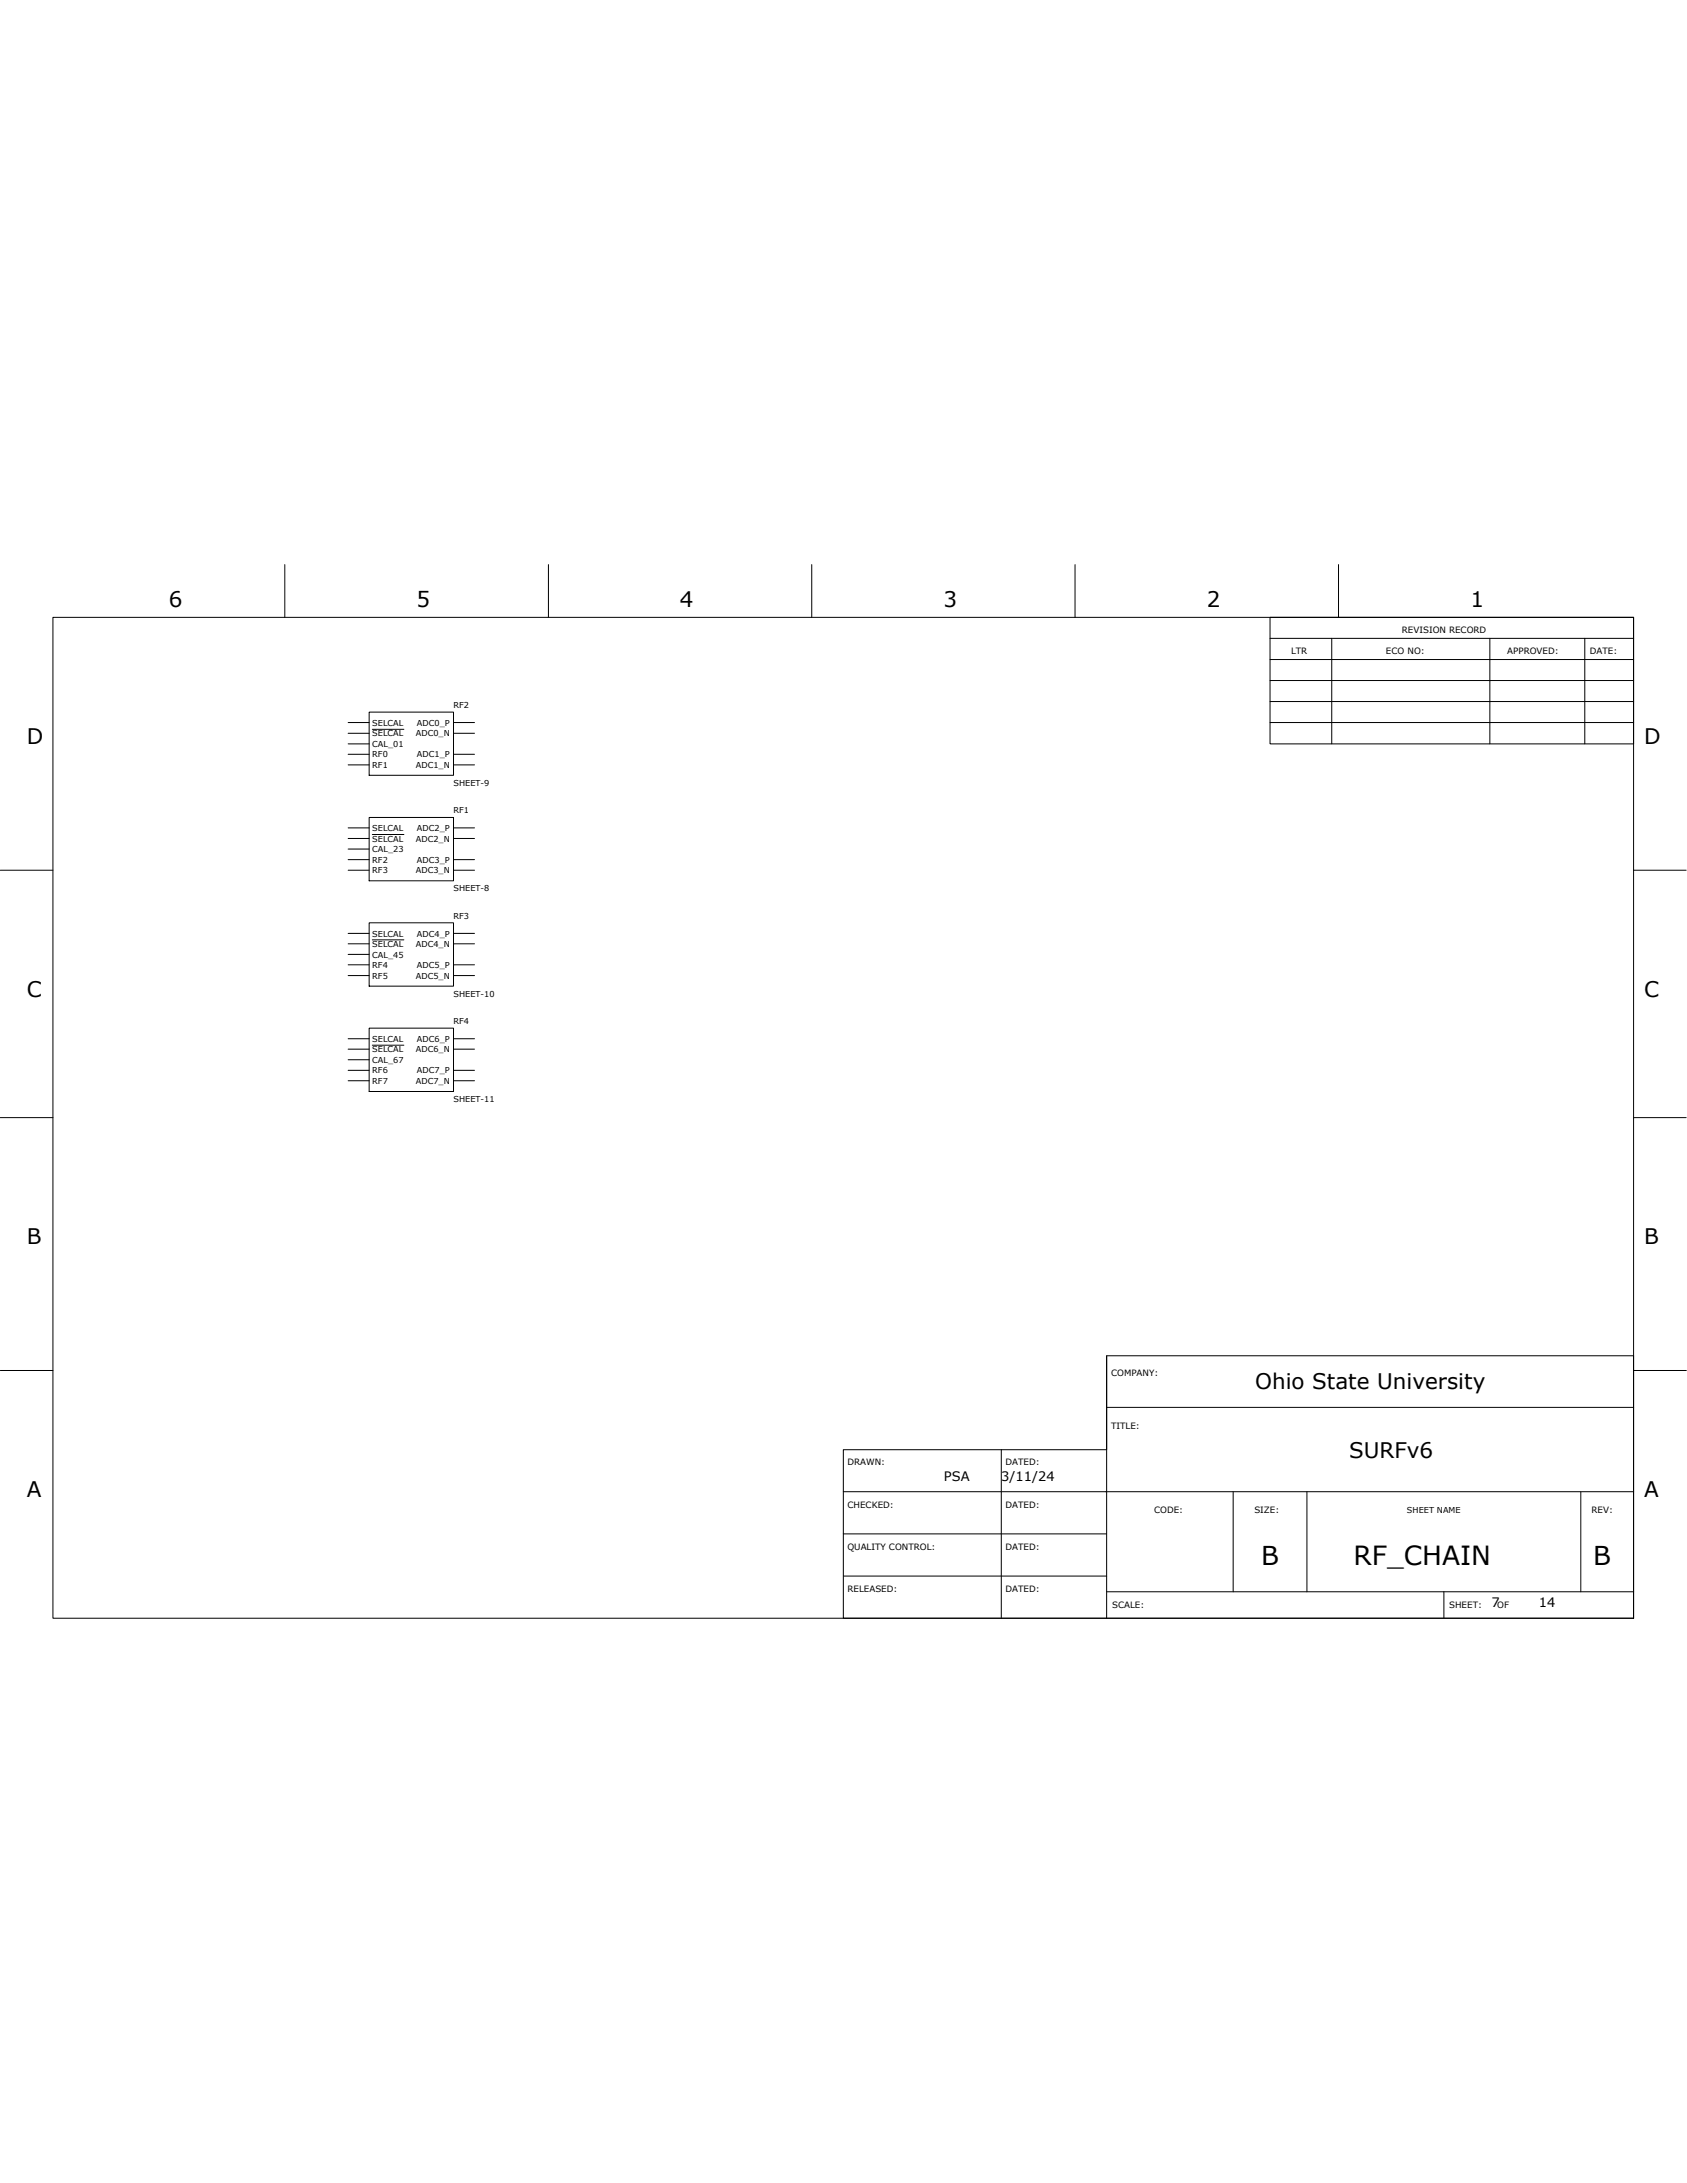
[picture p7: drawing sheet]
<svg xmlns="http://www.w3.org/2000/svg" width="216mm" height="279mm" viewBox="0 0 216 279" stroke-linecap="round" stroke-linejoin="round" font-family="sans-serif">
<defs><g id="words">
<text font-size="3.4" x="173.2" y="200.3">RF_CHAIN</text>
<g font-size="3.3">
<text x="161.4" y="200.3">B</text>
<text x="203.9" y="200.3">B</text>
</g>
<g font-size="2.8">
<text x="21.6" y="77.6">6</text>
<text x="53.3" y="77.6">5</text>
<text x="87" y="77.6">4</text>
<text x="120.7" y="77.6">3</text>
<text x="154.5" y="77.6">2</text>
<text x="188.2" y="77.6">1</text>
<text x="3.4" y="95.2">D</text>
<text x="210.4" y="95.2">D</text>
<text x="3.4" y="127.6">C</text>
<text x="210.4" y="127.6">C</text>
<text x="3.4" y="159.2">B</text>
<text x="210.4" y="159.2">B</text>
<text x="160.6" y="177.8">Ohio State University</text>
<text x="3.4" y="191.6">A</text>
<text x="172.7" y="186.6">SURFv6</text>
<text x="210.4" y="191.6">A</text>
</g>
<g font-size="1.7">
<text x="120.8" y="189.5">PSA</text>
<text x="128.1" y="189.5">3/11/24</text>
<text x="190.9" y="205.7">7</text>
<text x="196.9" y="205.7">14</text>
</g>
<g font-size="1.1">
<text x="165.2" y="83.7">LTR</text>
<text x="177.4" y="83.7">ECO NO:</text>
<text x="179.4" y="81">REVISION RECORD</text>
<text x="192.9" y="83.7">APPROVED:</text>
<text x="203.5" y="83.7">DATE:</text>
<text x="142.2" y="176.1">COMPANY:</text>
<text x="142.2" y="182.8">TITLE:</text>
<text x="108.5" y="187.6">DRAWN:</text>
<text x="128.7" y="187.6">DATED:</text>
<text x="108.5" y="193">CHECKED:</text>
<text x="128.7" y="193">DATED:</text>
<text x="147.7" y="193.6">CODE:</text>
<text x="160.5" y="193.6">SIZE:</text>
<text x="203.7" y="193.6">REV:</text>
<text x="108.5" y="198.4">QUALITY CONTROL:</text>
<text x="108.5" y="203.7">RELEASED:</text>
<text x="128.7" y="203.7">DATED:</text>
<text x="128.7" y="198.4">DATED:</text>
<text x="142.3" y="205.8">SCALE:</text>
<text x="185.5" y="205.8">SHEET:</text>
<text x="191.6" y="205.8">OF</text>
</g>
<g font-size="1">
<text x="47.6" y="92.9">SELCAL</text>
<text x="47.6" y="94.3">SELCAL</text>
<text x="47.6" y="95.6">CAL_01</text>
<text x="53.2" y="94.3">ADC0_N</text>
<text x="53.4" y="92.9">ADC0_P</text>
<text x="58" y="90.6">RF2</text>
<text x="47.6" y="98.3">RF1</text>
<text x="47.6" y="96.9">RF0</text>
<text x="53.2" y="98.3">ADC1_N</text>
<text x="53.4" y="96.9">ADC1_P</text>
<text x="58" y="100.6">SHEET-9</text>
<text x="47.6" y="106.4">SELCAL</text>
<text x="47.6" y="107.7">SELCAL</text>
<text x="53.2" y="107.7">ADC2_N</text>
<text x="53.4" y="106.4">ADC2_P</text>
<text x="58" y="104.1">RF1</text>
<text x="47.6" y="109.1">CAL_23</text>
<text x="47.6" y="111.8">RF3</text>
<text x="47.6" y="110.4">RF2</text>
<text x="53.2" y="111.8">ADC3_N</text>
<text x="53.4" y="110.4">ADC3_P</text>
<text x="47.6" y="119.9">SELCAL</text>
<text x="53.4" y="119.9">ADC4_P</text>
<text x="58" y="114.1">SHEET-8</text>
<text x="58" y="117.6">RF3</text>
<text x="47.6" y="121.2">SELCAL</text>
<text x="47.6" y="122.6">CAL_45</text>
<text x="47.6" y="125.3">RF5</text>
<text x="47.6" y="123.9">RF4</text>
<text x="53.2" y="125.3">ADC5_N</text>
<text x="53.2" y="121.2">ADC4_N</text>
<text x="53.4" y="123.9">ADC5_P</text>
<text x="58" y="127.6">SHEET-10</text>
<text x="58" y="131.1">RF4</text>
<text x="47.6" y="133.3">SELCAL</text>
<text x="47.6" y="134.7">SELCAL</text>
<text x="47.6" y="136">CAL_67</text>
<text x="47.6" y="137.4">RF6</text>
<text x="53.2" y="134.7">ADC6_N</text>
<text x="53.4" y="133.4">ADC6_P</text>
<text x="53.4" y="137.4">ADC7_P</text>
<text x="47.6" y="138.7">RF7</text>
<text x="53.2" y="138.7">ADC7_N</text>
<text x="58" y="141">SHEET-11</text>
<text x="180.1" y="193.6">SHEET NAME</text>
</g>
</g></defs>
<g fill="none" stroke="#000" stroke-width=".13">
<path d="M6.8 79h202.3v128.1h-202.3zM36.4 72.3v6.7M70.2 72.3v6.7M103.9 72.3v6.7M137.6 72.3v6.7M162.5 79h46.6v16.2h-46.6zM171.3 72.3v6.7M44.6 92.5h2.6M44.6 93.9h2.6M44.6 95.2h2.6M44.6 97.9h2.6M44.6 96.5h2.6"/>
<path d="M47.2 91.1h10.8v8.1h-10.8zM47.6 93.3h4.1M58 92.5h2.7M58 93.9h2.7M58 97.9h2.7M58 96.5h2.7M162.5 81.7h46.6M162.5 84.4h46.6M162.5 89.8h46.6M162.5 92.5h46.6M162.5 87.1h46.6M170.4 81.7v13.5"/>
<path d="M190.7 81.7v13.5M202.8 81.7v13.5M0 111.4h6.8M44.6 111.4h2.6M44.6 106h2.6M44.6 107.3h2.6M44.6 108.7h2.6M44.6 110h2.6M44.6 119.5h2.6M47.2 104.6h10.8v8.1h-10.8zM47.2 118.1h10.8v8.1h-10.8zM47.6 106.8h4.1"/>
<path d="M58 111.4h2.7M58 106h2.7M58 107.3h2.7M58 110h2.7M58 119.5h2.7M209.1 111.4h6.7M44.6 120.8h2.6M44.6 122.2h2.6M44.6 124.9h2.6M44.6 123.5h2.6M44.6 132.9h2.6M44.6 134.3h2.6"/>
<path d="M44.6 135.6h2.6M44.6 138.3h2.6M44.6 137h2.6M47.2 131.6h10.8v8.1h-10.8zM47.6 120.3h4.1M47.6 133.8h4.1M58 120.8h2.7M58 124.9h2.7M58 123.5h2.7M58 132.9h2.7M58 134.3h2.7M58 138.3h2.7"/>
<path d="M58 137h2.7M0 143h6.8M209.1 143h6.7M0 175.4h6.8M141.6 173.5v33.6M209.1 175.4h6.7M107.9 196.3h33.7M107.9 185.5h33.7v-12h67.5v33.6h-101.2zM128.1 185.5v21.6M141.6 180.1h67.5M157.8 190.9v12.8M167.3 190.9v12.8"/>
<path d="M202.3 190.9v12.8M209.1 190.9h-101.2M107.9 201.7h33.7M141.6 203.7h67.5M184.8 203.7v3.4"/>
</g>
<use href="#words"/>
</svg>
